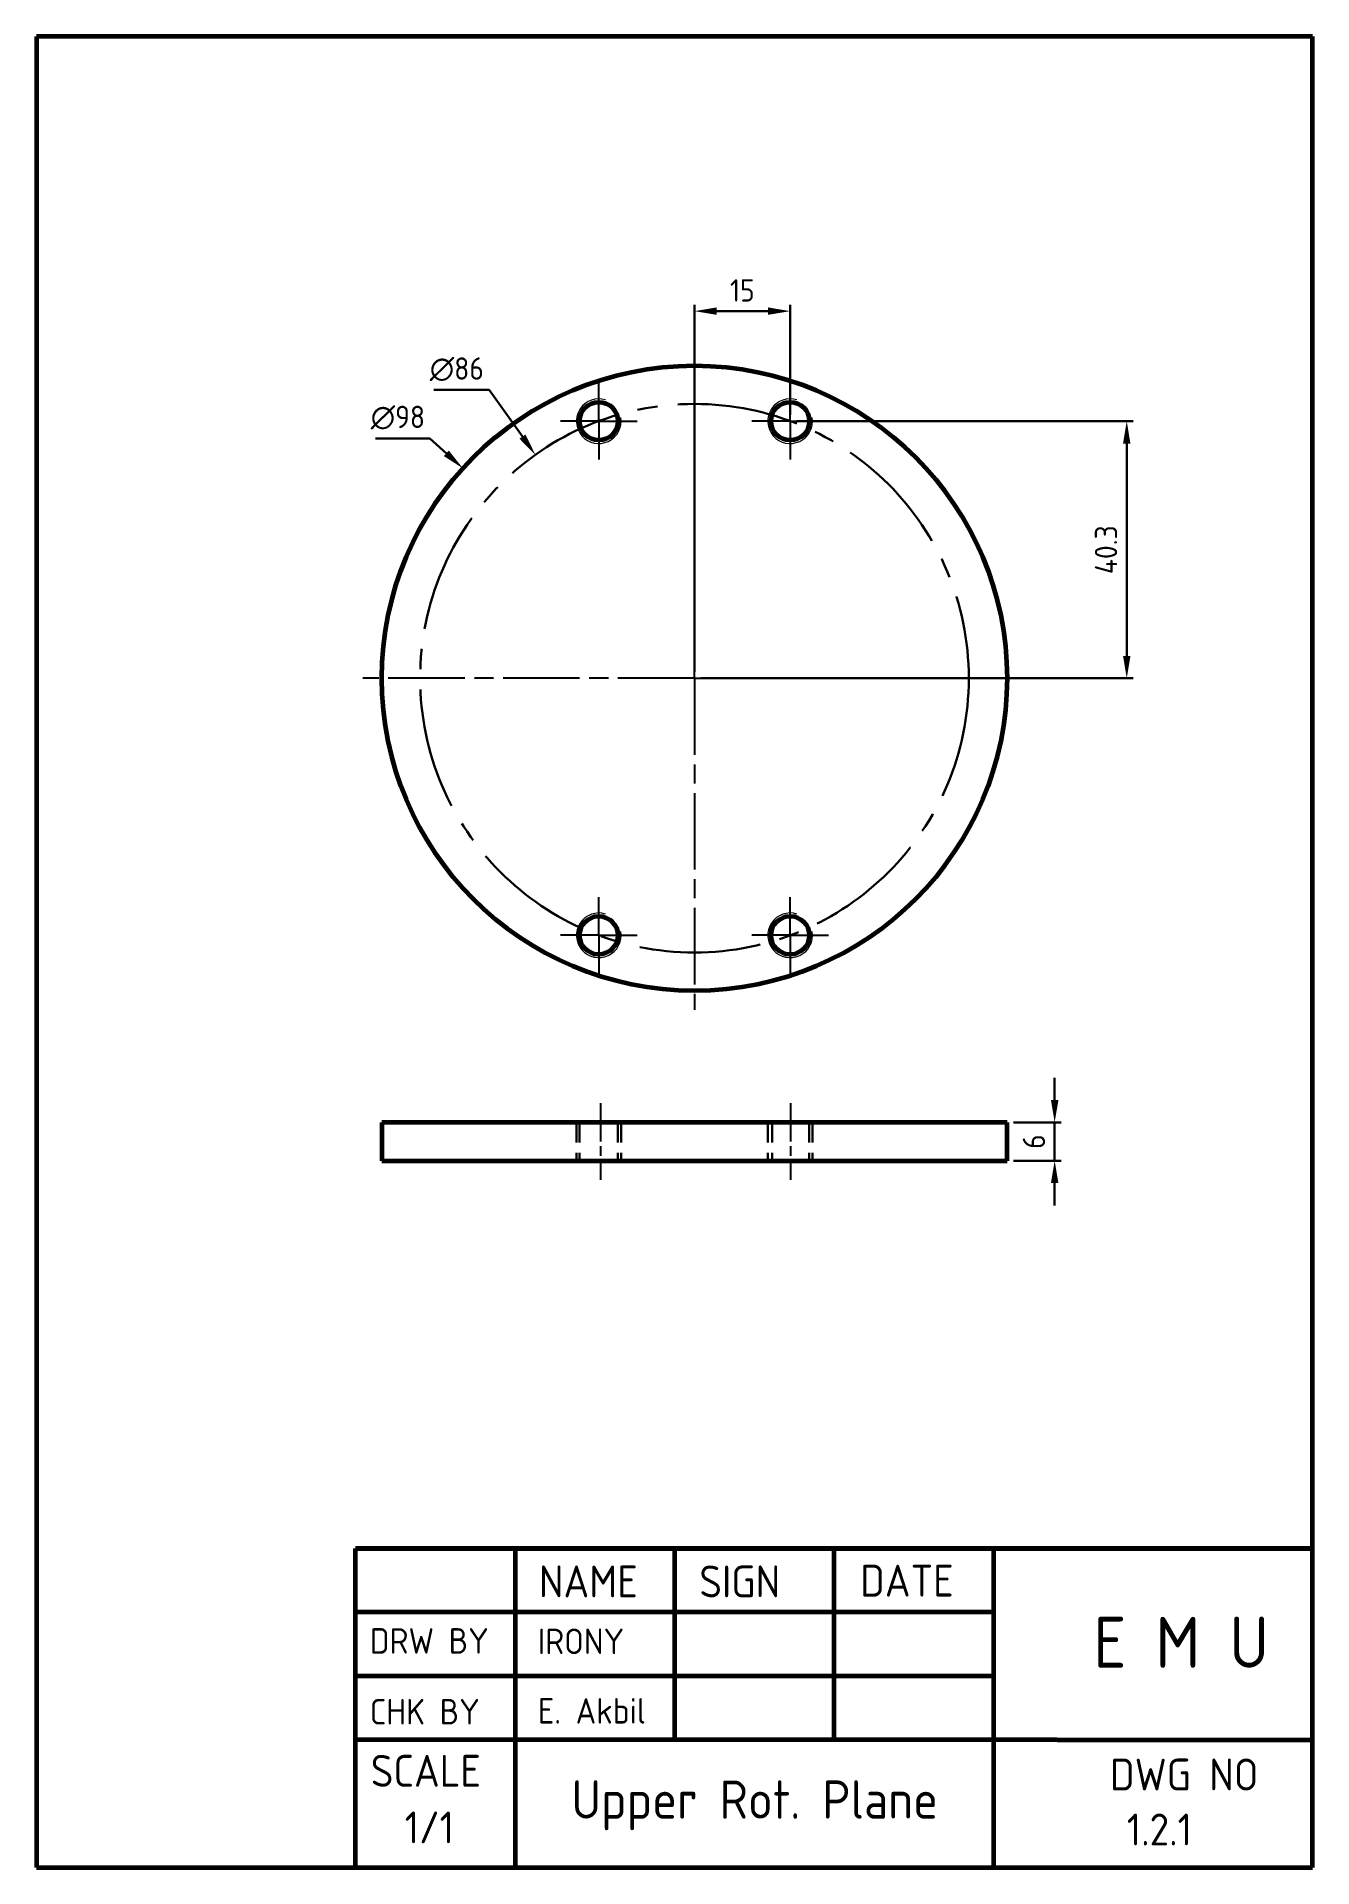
# Paper-space layout 'Layout1' of a CAD drawing. Header units: millimetres. Extents: x 4 to 204, y 4 to 291.
# The model-space entities are those that its viewports show. They can reach past a viewport. Long polylines and large blocks are cut down to what shows.
import ezdxf

# ---------------------------------------------------------------- set-up
doc = ezdxf.new("R2010")
doc.units = ezdxf.units.MM
for name, pattern in [('AM_ISO08W050', [18, 12, -1.5, 3, -1.5]), ('AM_ISO08W050x2', [9, 6, -0.75, 1.5, -0.75]), ('CENTER2', [28.575, 19.05, -3.175, 3.175, -3.175]), ('HIDDEN2', [4.7625, 3.175, -1.5875])]:
    doc.linetypes.add(name, pattern=pattern)
doc.layers.get('0').update_dxf_attribs({"lineweight": 60})
for name, color, linetype, lineweight in [('AM_7', 4, 'AM_ISO08W050', 25), ('Annotations', 50, 'Continuous', 30), ('Center Lines', 140, 'CENTER2', 30), ('Hidden Line', 7, 'HIDDEN2', 30)]:
    doc.layers.add(name, color=color, linetype=linetype, lineweight=lineweight)
doc.layers.add('viewport', color=7, linetype='Continuous')
doc.layers.get('viewport').off()
doc.styles.get("Standard").update_dxf_attribs({"font": 'ISOCP.SHX'})
doc.dimstyles.new('AM_ISO', dxfattribs={"dimtxt": 3.5, "dimasz": 3.5, "dimexe": 1, "dimexo": 1, "dimgap": 1.5, "dimtad": 1, "dimdsep": 46, "dimtxsty": 'Standard', "dimcen": 0, "dimclrd": 256, "dimclre": 256, "dimclrt": 2, "dimadec": 0, "dimazin": 2, "dimtp": 0.1, "dimtm": 0.1, "dimtfac": 0.71, "dimtdec": 3, "dimtmove": 0, "dimatfit": 3, "dimfxl": 1, "dimlwd": -1, "dimlwe": -1, "dimarcsym": 1})
doc.dimstyles.new('AM_ISO$3', dxfattribs={"dimtxt": 3.5, "dimasz": 3.5, "dimexe": 1, "dimexo": 1, "dimgap": 1.5, "dimtad": 1, "dimtoh": 1, "dimdsep": 46, "dimtxsty": 'Standard', "dimcen": 0, "dimclrd": 256, "dimclre": 256, "dimclrt": 2, "dimadec": 0, "dimazin": 2, "dimtp": 0.1, "dimtm": 0.1, "dimtfac": 0.71, "dimtdec": 3, "dimtofl": 0, "dimtmove": 0, "dimatfit": 0, "dimfxl": 1, "dimlwd": -1, "dimlwe": -1, "dimarcsym": 1})

# ---------------------------------------------------------------- blocks, each defined once
blk = doc.blocks.new('*D5')
at = {"layer": 'Annotations', "linetype": 'ByBlock', "transparency": 16777216}
for p, q in [((144.77, 37.59), (144.77, 41.09)), ((138.31, 34.09), (145.77, 34.09)), ((144.77, 34.09), (144.77, 28.09)), ((138.31, 28.09), (145.77, 28.09)), ((144.77, 24.59), (144.77, 21.09))]:
    blk.add_line(p, q, dxfattribs=at)
at = {"layer": 'Annotations', "transparency": 16777216}
for points in [[(144.19, 37.59), (145.36, 37.59), (144.77, 34.09)], [(144.19, 24.59), (145.36, 24.59), (144.77, 28.09)]]:
    blk.add_solid(points, dxfattribs=at)
at = {"layer": 'Defpoints', "color": 0, "transparency": 16777216}
for p in [(137.31, 34.09), (137.31, 28.09), (144.77, 28.09)]:
    blk.add_point(p, dxfattribs=at)
at = {"layer": 'Annotations', "color": 2, "transparency": 16777216, "insert": (141.52, 31.09), "char_height": 3.5, "attachment_point": 5, "rotation": 90}
blk.add_mtext('6', dxfattribs=at)
blk = doc.blocks.new('*D7')
at = {"layer": 'Annotations', "linetype": 'ByBlock', "transparency": 16777216}
for p, q in [((104.31, 144.02), (157.07, 144.02)), ((156.07, 107.22), (156.07, 140.52)), ((89.31, 103.72), (157.07, 103.72))]:
    blk.add_line(p, q, dxfattribs=at)
at = {"layer": 'Annotations', "transparency": 16777216}
for points in [[(155.49, 140.52), (156.65, 140.52), (156.07, 144.02)], [(155.49, 107.22), (156.65, 107.22), (156.07, 103.72)]]:
    blk.add_solid(points, dxfattribs=at)
at = {"layer": 'Defpoints', "color": 0, "transparency": 16777216}
for p in [(103.31, 144.02), (156.07, 144.02), (88.31, 103.72)]:
    blk.add_point(p, dxfattribs=at)
at = {"layer": 'Annotations', "color": 2, "transparency": 16777216, "insert": (152.82, 123.87), "char_height": 3.5, "attachment_point": 5, "rotation": 90}
blk.add_mtext('40.3', dxfattribs=at)
blk = doc.blocks.new('*D8')
at = {"layer": 'Annotations', "linetype": 'ByBlock', "transparency": 16777216}
for p, q in [((88.31, 104.72), (88.31, 162.27)), ((99.81, 161.27), (91.81, 161.27)), ((103.31, 145.02), (103.31, 162.27))]:
    blk.add_line(p, q, dxfattribs=at)
at = {"layer": 'Annotations', "transparency": 16777216}
for points in [[(91.81, 161.86), (91.81, 160.69), (88.31, 161.27)], [(99.81, 161.86), (99.81, 160.69), (103.31, 161.27)]]:
    blk.add_solid(points, dxfattribs=at)
at = {"layer": 'Defpoints', "color": 0, "transparency": 16777216}
for p in [(88.31, 161.27), (103.31, 144.02), (88.31, 103.72)]:
    blk.add_point(p, dxfattribs=at)
at = {"layer": 'Annotations', "color": 2, "transparency": 16777216, "insert": (95.81, 164.52), "char_height": 3.5, "attachment_point": 5}
blk.add_mtext('15', dxfattribs=at)
blk = doc.blocks.new('*D9')
at = {"layer": 'Annotations', "linetype": 'ByBlock', "transparency": 16777216}
for p, q in [((56.14, 148.91), (47.46, 148.91)), ((61.34, 141.6), (56.14, 148.91))]:
    blk.add_line(p, q, dxfattribs=at)
at = {"layer": 'Annotations', "transparency": 16777216}
blk.add_solid([(61.81, 141.94), (60.86, 141.27), (63.37, 138.75)], dxfattribs=at)
at = {"layer": 'Defpoints', "color": 0, "transparency": 16777216}
for p in [(63.37, 138.75), (113.24, 68.69)]:
    blk.add_point(p, dxfattribs=at)
at = {"layer": 'Annotations', "color": 2, "transparency": 16777216, "insert": (51.05, 152.16), "char_height": 3.5, "attachment_point": 5}
blk.add_mtext('∅86', dxfattribs=at)
blk = doc.blocks.new('*D10')
at = {"layer": 'Annotations', "linetype": 'ByBlock', "transparency": 16777216}
for p, q in [((46.81, 141.33), (38.3, 141.33)), ((49.41, 138.98), (46.81, 141.33))]:
    blk.add_line(p, q, dxfattribs=at)
at = {"layer": 'Annotations', "transparency": 16777216}
blk.add_solid([(49.8, 139.41), (49.01, 138.55), (52, 136.63)], dxfattribs=at)
at = {"layer": 'Defpoints', "color": 0, "transparency": 16777216}
for p in [(52, 136.63), (124.61, 70.82)]:
    blk.add_point(p, dxfattribs=at)
at = {"layer": 'Annotations', "color": 2, "transparency": 16777216, "insert": (41.81, 144.58), "char_height": 3.5, "attachment_point": 5}
blk.add_mtext('∅98', dxfattribs=at)

msp = doc.modelspace()

# ---------------------------------------------------------------- linework, layer by layer
for p, q in [((39.306, 34.095), (39.306, 28.095)), ((137.306, 34.095), (39.306, 34.095)), ((137.306, 28.095), (137.306, 34.095)), ((39.306, 28.095), (137.306, 28.095))]:
    msp.add_line(p, q)
for centre, radius in [((88.306, 103.724), 49), ((73.306, 144.023), 3), ((103.306, 144.023), 3), ((73.306, 63.425), 3), ((103.306, 63.425), 3)]:
    msp.add_circle(centre, radius)
at = {"lineweight": 20}
for centre in [(73.306, 144.023), (103.306, 144.023), (73.306, 63.425), (103.306, 63.425)]:
    msp.add_arc(centre, 3.5, 72.28425, 9.51829, dxfattribs=at)
at = {"layer": 'AM_7'}
for q in [(88.306, 155.724), (36.306, 103.724), (140.306, 103.724), (88.306, 51.724)]:
    msp.add_line((88.306, 103.724), q, dxfattribs=at)
at = {"layer": 'AM_7', "linetype": 'AM_ISO08W050x2'}
for p, q in [((73.306, 144.023), (73.306, 150.023)), ((103.306, 144.023), (103.306, 150.023)), ((73.306, 144.023), (67.306, 144.023)), ((73.306, 144.023), (79.306, 144.023)), ((73.306, 144.023), (73.306, 138.023)), ((103.306, 144.023), (97.306, 144.023)), ((103.306, 144.023), (109.306, 144.023)), ((103.306, 144.023), (103.306, 138.023)), ((73.306, 63.425), (73.306, 69.425)), ((103.306, 63.425), (103.306, 69.425)), ((73.306, 63.425), (67.306, 63.425)), ((73.306, 63.425), (79.306, 63.425)), ((73.306, 63.425), (73.306, 57.425)), ((103.306, 63.425), (97.306, 63.425)), ((103.306, 63.425), (109.306, 63.425)), ((103.306, 63.425), (103.306, 57.425)), ((73.556, 37.095), (73.556, 25.095)), ((103.382, 37.095), (103.382, 25.095))]:
    msp.add_line(p, q, dxfattribs=at)
at = {"layer": 'Center Lines'}
msp.add_circle((88.306, 103.724), 43, dxfattribs=at)
at = {"layer": 'Hidden Line'}
for p, q in [((69.806, 34.095), (69.806, 28.095)), ((70.306, 34.095), (70.306, 28.095)), ((76.306, 34.095), (76.306, 28.095)), ((76.806, 34.095), (76.806, 28.095)), ((99.806, 34.095), (99.806, 28.095)), ((100.459, 34.095), (100.459, 28.095)), ((106.306, 34.095), (106.306, 28.095)), ((106.806, 34.095), (106.806, 28.095))]:
    msp.add_line(p, q, dxfattribs=at)

# ---------------------------------------------------------------- dimensions: what is measured, and where the dimension line sits
at = {"layer": 'Annotations'}
dim = msp.add_linear_dim(base=(88.306, 161.273), p1=(103.306, 144.023), p2=(88.306, 103.724), dimstyle='AM_ISO', dxfattribs=at)
dim.commit()
dim.dimension.update_dxf_attribs({"geometry": '*D8', "text_midpoint": (95.806, 164.523)})
for p1, p2, picture, middle in [((113.245, 68.695), (63.366, 138.753), '*D9', (51.048, 148.909)), ((124.613, 70.818), (51.999, 136.63), '*D10', (41.806, 141.331))]:
    dim = msp.add_diameter_dim_2p(p1=p1, p2=p2, dimstyle='AM_ISO$3', dxfattribs=at)
    dim.commit()
    dim.dimension.update_dxf_attribs({"geometry": picture, "text_midpoint": middle, "dimtype": 163})
dim = msp.add_linear_dim(base=(156.069, 144.023), p1=(88.306, 103.724), p2=(103.306, 144.023), angle=90, dimstyle='AM_ISO', dxfattribs=at)
dim.commit()
dim.dimension.update_dxf_attribs({"geometry": '*D7', "text_midpoint": (156.069, 123.873), "dimtype": 160})
dim = msp.add_aligned_dim(p1=(137.306, 34.095), p2=(137.306, 28.095), distance=7.469, dimstyle='AM_ISO', dxfattribs=at)
dim.commit()
dim.dimension.update_dxf_attribs({"geometry": '*D5', "text_midpoint": (141.525, 31.095)})

psp = doc.layouts.get("Layout1")

# ---------------------------------------------------------------- linework, layer by layer
for p, q in [((204.2, 291.19), (4.2, 291.19)), ((4.2, 291.19), (4.2, 4.19)), ((204.2, 4.19), (204.2, 291.19)), ((54.2, 54.19), (204.2, 54.19)), ((54.2, 4.19), (54.2, 54.19)), ((164.2, 54.19), (54.2, 54.19)), ((154.2, 44.19), (54.2, 44.19)), ((154.2, 34.19), (54.2, 34.19)), ((164.2, 24.19), (54.2, 24.19)), ((79.2, 24.19), (79.2, 4.19)), ((4.2, 4.19), (204.2, 4.19))]:
    psp.add_line(p, q)
at = {"linetype": 'Continuous'}
for p, q in [((104.2, 54.19), (79.2, 54.19)), ((79.2, 54.19), (79.2, 24.19)), ((129.2, 54.19), (104.2, 54.19)), ((104.2, 54.19), (104.2, 24.19)), ((154.2, 54.19), (129.2, 54.19)), ((129.2, 54.19), (129.2, 24.19)), ((204.2, 54.19), (154.2, 54.19)), ((154.2, 54.19), (154.2, 4.19)), ((164.2, 24.19), (204.2, 24.19))]:
    psp.add_line(p, q, dxfattribs=at)

# ---------------------------------------------------------------- texts
at = {"attachment_point": 1}
for s, insert, char_height, width in [('NAME', (82.94, 51.52), 5, 20.6755), ('SIGN', (108.1, 51.52), 5, 20.6755), ('DATE', (133.3, 51.64), 5, 20.6755), ('E M U', (169.88, 43.48), 8, 31.5091), ('DRW BY', (56.44, 41.7), 4, 27.5), ('IRONY', (82.78, 41.63), 4, 21.0405), ('CHK BY', (56.44, 30.6), 4, 27.5), ('E. Akbil', (82.78, 30.73), 4, 21.0405), ('SCALE', (56.59, 21.83), 5, 20.6755), ('DWG NO', (172.48, 21.25), 5, 29.164), ('Upper Rot. Plane', (88.05, 17.83), 6, 82.5), ('1/1', (61.91, 12.96), 5, 20.6755), ('1.2.1', (175.11, 12.63), 5, 20.6755)]:
    psp.add_mtext(s, dxfattribs=dict(at, insert=insert, char_height=char_height, width=width))

# ---------------------------------------------------------------- viewports
at = {"layer": 'viewport', "view_target_point": (210, 148.5)}
psp.add_viewport(center=(104.2, 172.69), size=(200, 237), view_center_point=(-124.83, -62.696), view_height=237, dxfattribs=at)

doc.saveas('drawing.dxf')
